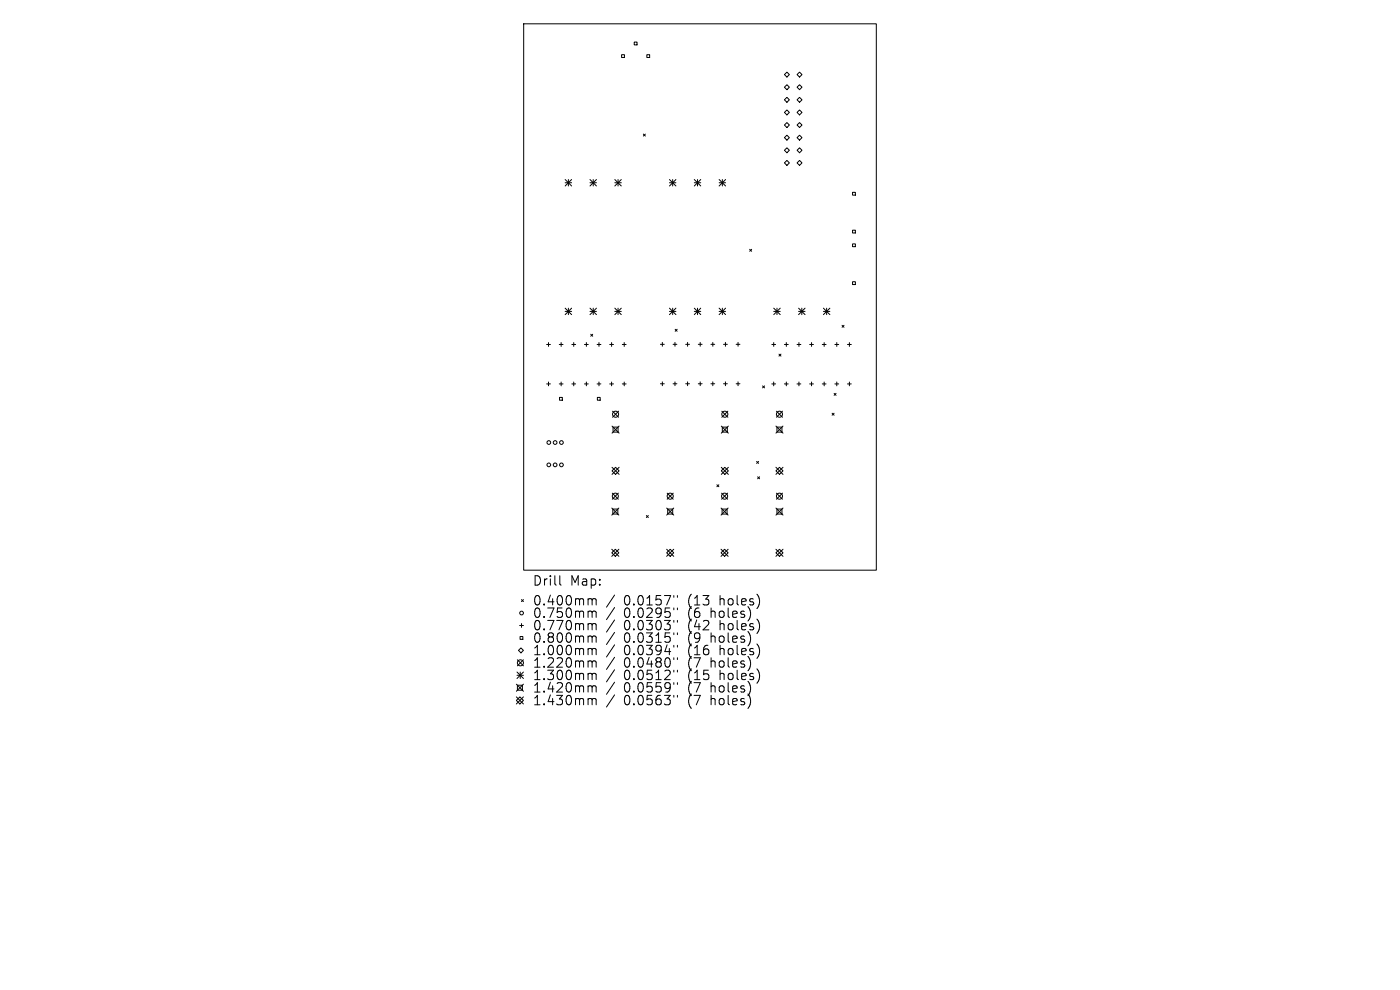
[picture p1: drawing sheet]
<svg xmlns="http://www.w3.org/2000/svg" width="297mm" height="210mm" viewBox="0 0 297 210" stroke-linecap="round" stroke-linejoin="round" font-family="sans-serif">
<defs><g id="words">
<g font-size="2.8">
<text x="113" y="124.5">Drill</text>
<text x="121" y="124.5">Map:</text>
<text x="113" y="128.7">0.400mm</text>
<text x="113" y="131.3">0.750mm</text>
<text x="132.3" y="128.7">0.0157&quot;</text>
<text x="132.3" y="131.3">0.0295&quot;</text>
<text x="145.9" y="128.7">(13</text>
<text x="145.9" y="131.3">(6</text>
<text x="150.8" y="131.3">holes)</text>
<text x="152.7" y="128.7">holes)</text>
<text x="113" y="133.9">0.770mm</text>
<text x="113" y="136.6">0.800mm</text>
<text x="132.3" y="133.9">0.0303&quot;</text>
<text x="132.3" y="136.6">0.0315&quot;</text>
<text x="145.9" y="133.9">(42</text>
<text x="145.9" y="136.6">(9</text>
<text x="150.8" y="136.6">holes)</text>
<text x="152.7" y="133.9">holes)</text>
<text x="113" y="139.2">1.000mm</text>
<text x="113" y="141.9">1.220mm</text>
<text x="132.3" y="139.2">0.0394&quot;</text>
<text x="132.3" y="141.9">0.0480&quot;</text>
<text x="145.9" y="139.2">(16</text>
<text x="145.9" y="141.9">(7</text>
<text x="150.8" y="141.9">holes)</text>
<text x="152.7" y="139.2">holes)</text>
<text x="113" y="144.5">1.300mm</text>
<text x="113" y="147.1">1.420mm</text>
<text x="113" y="149.8">1.430mm</text>
<text x="132.3" y="144.5">0.0512&quot;</text>
<text x="132.3" y="147.1">0.0559&quot;</text>
<text x="132.3" y="149.8">0.0563&quot;</text>
<text x="145.9" y="144.5">(15</text>
<text x="145.9" y="147.1">(7</text>
<text x="145.9" y="149.8">(7</text>
<text x="150.8" y="147.1">holes)</text>
<text x="150.8" y="149.8">holes)</text>
<text x="152.7" y="144.5">holes)</text>
</g>
</g></defs>
<g fill="none" stroke="#000" stroke-width=".21">
<path d="M111.1 5.1h74.8v115.9h-74.8zM131.9 11.6h.6v.6h-.6zM134.5 8.9h.6v.6h-.6zM137.2 11.6h.6v.6h-.6zM166.4 15.8l.5-.5 .6 .5-.6 .5zM166.4 18.5l.5-.5 .6 .5-.6 .5zM169.1 15.8l.5-.5 .5 .5-.5 .5zM169.1 18.5l.5-.5 .5 .5-.5 .5zM119.9 38.1l1.4 1.4M119.9 38.8h1.4M120.6 38.1v1.4M121.3 38.1l-1.4 1.4"/>
<path d="M125.2 38.8h1.3M125.2 38.1l1.3 1.4M125.8 38.1v1.4M126.5 38.1l-1.3 1.4M130.4 38.8h1.4M130.4 38.1l1.4 1.4M131.1 38.1v1.4M131.8 38.1l-1.4 1.4M136.5 28.4l.4 .5M136.9 28.4l-.4 .5M142 38.8h1.4M142 38.1l1.4 1.4"/>
<path d="M142.7 38.1v1.4M143.4 38.1l-1.4 1.4M147.3 38.8h1.4M147.3 38.1l1.4 1.4M148 38.1v1.4M148.7 38.1l-1.4 1.4M152.6 38.8h1.3M152.6 38.1l1.3 1.4M153.2 38.1v1.4M153.9 38.1l-1.3 1.4M166.4 21.2l.5-.6 .6 .6-.6 .5zM166.4 23.8l.5-.5 .6 .5-.6 .6z"/>
<path d="M166.4 26.5l.5-.5 .6 .5-.6 .6zM166.4 29.2l.5-.5 .6 .5-.6 .5zM166.4 31.9l.5-.5 .6 .5-.6 .5zM166.4 34.6l.5-.6 .6 .6-.6 .5zM169.1 21.2l.5-.6 .5 .6-.5 .5zM169.1 23.8l.5-.5 .5 .5-.5 .6zM169.1 26.5l.5-.5 .5 .5-.5 .6zM169.1 31.9l.5-.5 .5 .5-.5 .5zM169.1 34.6l.5-.6 .5 .6-.5 .5zM169.6 28.7l.5 .5-.5 .5-.5-.5zM159 52.9l.5 .4M159.5 52.9l-.5 .4"/>
<path d="M180.9 40.8h.6v.6h-.6zM180.9 48.8h.6v.6h-.6zM180.9 51.7h.6v.6h-.6zM180.9 59.8h.6v.6h-.6zM116 73.1h.8M116.4 72.7v.8M118.6 73.1h.8M119 72.7v.8M119.9 65.4l1.4 1.3M119.9 66.1h1.4M120.6 65.4v1.3M121.3 65.4l-1.4 1.3"/>
<path d="M121.3 73.1h.8M121.7 72.7v.8M124 73.1h.8M124.4 72.7v.8M125.2 66.1h1.3M125.2 65.4l1.3 1.3M125.3 70.9l.4 .4M125.7 70.9l-.4 .4M125.8 65.4v1.3M126.5 65.4l-1.3 1.3M126.7 73.1h.8M127.1 72.7v.8"/>
<path d="M129.3 73.1h.9M129.7 72.7v.8M130.4 66.1h1.4M130.4 65.4l1.4 1.3M131.1 65.4v1.3M131.8 65.4l-1.4 1.3M132 73.1h.8M132.4 72.7v.8M140.1 73h.8M140.5 72.6v.8M142 66.1h1.4M142 65.4l1.4 1.3"/>
<path d="M142.7 65.4v1.3M142.8 73h.8M143.2 72.6v.8M143.2 69.9l.5 .4M143.4 65.4l-1.4 1.3M143.7 69.9l-.5 .4M145.5 73h.8M145.9 72.6v.8M147.3 65.4l1.4 1.3M147.3 66.1h1.4M148 65.4v1.3M148.1 73h.8"/>
<path d="M148.5 72.6v.8M148.7 65.4l-1.4 1.3M150.8 73h.8M151.2 72.6v.8M152.6 66.1h1.3M152.6 65.4l1.3 1.3M153.2 65.4v1.3M153.5 73h.8M153.9 72.6v.8M153.9 65.4l-1.3 1.3M156.2 73h.8M156.6 72.6v.8"/>
<path d="M163.7 73.1h.8M164.1 72.7v.8M164.1 66.1h1.4M164.1 65.4l1.4 1.3M164.8 65.4v1.3M165.3 75.1l.4 .4M165.5 65.4l-1.4 1.3M165.7 75.1l-.4 .4M166.4 73.1h.8M166.8 72.7v.8M169.1 73.1h.8M169.4 66.1h1.4"/>
<path d="M169.4 65.4l1.4 1.3M169.5 72.7v.8M170.1 65.4v1.3M170.8 65.4l-1.4 1.3M171.8 73.1h.8M172.2 72.7v.8M174.4 73.1h.8M174.7 66.1h1.4M174.7 65.4l1.4 1.3M174.8 72.7v.8M175.4 65.4v1.3M176.1 65.4l-1.4 1.3"/>
<path d="M177.1 73.1h.8M177.5 72.7v.8M178.6 69l.5 .4M179.1 69l-.5 .4M179.8 73.1h.8M180.2 72.7v.8M116 81.4h.8M116.4 81v.8M118.6 81.4h.8M118.7 84.3h.6v.6h-.6zM119 81v.8M121.3 81.4h.8"/>
<path d="M121.7 81v.8M124 81.4h.8M124.4 81v.8M126.7 81.4h.8M126.7 84.3h.6v.6h-.6zM127.1 81v.8M129.3 81.4h.9M129.7 81v.8M129.8 99.1l1.5 1.5M129.8 90.4l1.5 1.5M129.9 87.2l1.3 1.3M130.1 90.6h1v1.1h-1z"/>
<path d="M130.6 99.1l.7 .8-.7 .7-.8-.7zM131.2 87.2l-1.3 1.3M131.3 90.4l-1.5 1.5M131.3 99.1l-1.5 1.5M132 81.4h.8M132.4 81v.8M140.1 81.4h.8M140.5 81v.8M142.8 81.4h.8M143.2 81v.8M145.5 81.4h.8M145.9 81v.8"/>
<path d="M148.1 81.4h.8M148.5 81v.8M150.8 81.4h.8M151.2 81v.8M153 99.9l.8-.8 .7 .8-.7 .7zM153 99.1l1.5 1.5M153 90.4l1.5 1.5M153.1 87.2l1.3 1.3M153.2 90.6h1.1v1.1h-1.1zM153.5 81.4h.8M153.9 81v.8M154.4 87.2l-1.3 1.3"/>
<path d="M154.5 90.4l-1.5 1.5M154.5 99.1l-1.5 1.5M156.2 81.4h.8M156.6 81v.8M160.5 97.9l.4 .4M160.9 97.9l-.4 .4M161.8 81.9l.4 .4M162.2 81.9l-.4 .4M163.7 81.4h.8M164.1 81v.8M164.6 99.9l.8-.8 .7 .8-.7 .7zM164.6 99.1l1.5 1.5"/>
<path d="M164.6 90.4l1.5 1.5M164.7 87.2l1.3 1.3M164.8 90.6h1.1v1.1h-1.1zM166 87.2l-1.3 1.3M166.1 90.4l-1.5 1.5M166.1 99.1l-1.5 1.5M166.4 81.4h.8M166.8 81v.8M169.1 81.4h.8M169.5 81v.8M171.8 81.4h.8M172.2 81v.8"/>
<path d="M174.4 81.4h.8M174.8 81v.8M176.5 87.7l.4 .4M176.9 87.7l-.4 .4M176.9 83.4l.5 .5M177.1 81.4h.8M177.4 83.4l-.5 .5M177.5 81v.8M179.8 81.4h.8M180.2 81v.8M129.8 116.5l1.5 1.5M129.8 107.8l1.5 1.5"/>
<path d="M129.9 104.6l1.3 1.3M130 108h1.1v1h-1.1zM130.5 116.5l.8 .8-.8 .7-.7-.7zM131.2 104.6l-1.3 1.3M131.3 107.8l-1.5 1.5M131.3 116.5l-1.5 1.5M137.1 109.4l.4 .4M137.5 109.4l-.4 .4M141.4 117.3l.8-.8 .7 .8-.7 .7zM141.4 116.5l1.5 1.5M141.4 107.8l1.5 1.5M141.5 104.6l1.3 1.3"/>
<path d="M141.7 108h1v1h-1zM142.8 104.6l-1.3 1.3M142.9 107.8l-1.5 1.5M142.9 116.5l-1.5 1.5M152.1 102.8l.4 .5M152.5 102.8l-.4 .5M153 117.3l.7-.8 .8 .8-.8 .7zM153 116.5l1.5 1.5M153 107.8l1.5 1.5M153.1 104.6l1.3 1.3M153.2 108h1v1h-1zM154.4 104.6l-1.3 1.3"/>
<path d="M154.5 107.8l-1.5 1.5M154.5 116.5l-1.5 1.5M160.7 101.1l.4 .5M161.1 101.1l-.4 .5M164.6 117.3l.8-.8 .7 .8-.7 .7zM164.6 116.5l1.5 1.5M164.6 107.8l1.5 1.5M164.7 104.6l1.3 1.3M164.8 108h1.1v1h-1.1zM166 104.6l-1.3 1.3M166.1 107.8l-1.5 1.5M166.1 116.5l-1.5 1.5"/>
<path d="M109.8 140l1.2 1.2M110 138l.5-.6 .5 .6-.5 .5zM110.2 132.7h.8M110.3 135h.6v.6h-.6zM110.6 127.2l.4 .4M110.6 132.3v.8M111 127.2l-.4 .4M111 140l-1.2 1.2M118.8 122.1v1.7l.2 .3M125.3 127l.3 .3M125.3 129.6l.3 .3M125.3 132.3l.3 .3"/>
<path d="M125.3 134.9l.3 .3M125.3 137.6l.3 .2M125.6 127.3v1M125.6 129.9v1.1M125.6 132.6v1M125.6 135.2v1M125.6 137.8v1.1M125.6 127.3l.3-.3 .5 .1 .1 1.2M125.6 129.9l.3-.3 .5 .1 .1 1.3M125.6 132.6l.3-.3 .5 .1 .1 1.2M125.6 135.2l.3-.3 .5 .1 .1 1.2M125.6 137.8l.3-.2 .5 .1 .1 1.2"/>
<path d="M130.4 126.2l-1.7 2.6M130.4 128.9l-1.7 2.5M130.4 131.5l-1.7 2.6M130.4 134.2l-1.7 2.5M130.4 136.8l-1.7 2.6M130.4 139.4l-1.7 2.6M142.9 126.3v.4M142.9 129v.4M142.9 131.6v.4M142.9 134.2v.4M142.9 136.9v.4M142.9 139.5v.4"/>
<path d="M143.7 126.3v.4M143.7 129v.4M143.7 131.6v.4M143.7 134.2v.4M143.7 136.9v.4M143.7 139.5v.4M159.2 130l-.1 .9M159.2 135.3l-.1 .9M161 126.9v1.3M161 132.2v1.3M161 137.5v1.3M109.5 148.6l.8-.8 .7 .8-.7 .7z"/>
<path d="M109.5 147.8l1.5 1.5M109.5 145.1l1.5 1.5M109.7 142.6l1.3 1.3M109.7 143.2h1.3M109.8 145.4h1v1h-1zM110.4 142.6v1.3M111 147.8l-1.5 1.5M111 142.6l-1.3 1.3M111 145.1l-1.5 1.5M125.3 140.2l.3 .3M125.3 142.8l.3 .3M125.3 145.5l.3 .3"/>
<path d="M125.3 148.2l.3 .3M125.6 140.5v1M125.6 143.1v1.1M125.6 145.8v1M125.6 148.5v1M125.6 140.5l.3-.3 .5 .1 .1 1.2M125.6 143.1l.3-.3 .5 .1 .1 1.3M125.6 145.8l.3-.3 .5 .1 .1 1.2M125.6 148.5l.3-.3 .5 .1 .1 1.2M130.4 142.1l-1.7 2.5M130.4 144.7l-1.7 2.6M130.4 147.4l-1.7 2.6"/>
<path d="M142.9 142.2v.4M142.9 144.8v.4M142.9 147.5v.4M143.7 142.2v.4M143.7 144.8v.4M143.7 147.5v.4M159.1 148.1v1.3M159.2 140.6l-.1 .8M159.2 145.9l-.1 .8M161 142.7v1.4"/>
<circle cx="116.4" cy="93.9" r=".4"/>
<circle cx="116.4" cy="98.6" r=".4"/>
<circle cx="117.8" cy="93.9" r=".4"/>
<circle cx="117.8" cy="98.6" r=".4"/>
<circle cx="119.1" cy="93.9" r=".4"/>
<circle cx="119.1" cy="98.6" r=".4"/>
<circle cx="130.6" cy="87.9" r=".64"/>
<circle cx="153.8" cy="87.9" r=".64"/>
<circle cx="165.4" cy="87.9" r=".64"/>
<circle cx="130.5" cy="105.3" r=".64"/>
<circle cx="142.2" cy="105.3" r=".64"/>
<circle cx="153.7" cy="105.3" r=".64"/>
<circle cx="165.4" cy="105.3" r=".64"/>
<circle cx="110.6" cy="130" r=".4"/>
<circle cx="110.4" cy="140.6" r=".64"/>
</g>
<use href="#words"/>
</svg>
